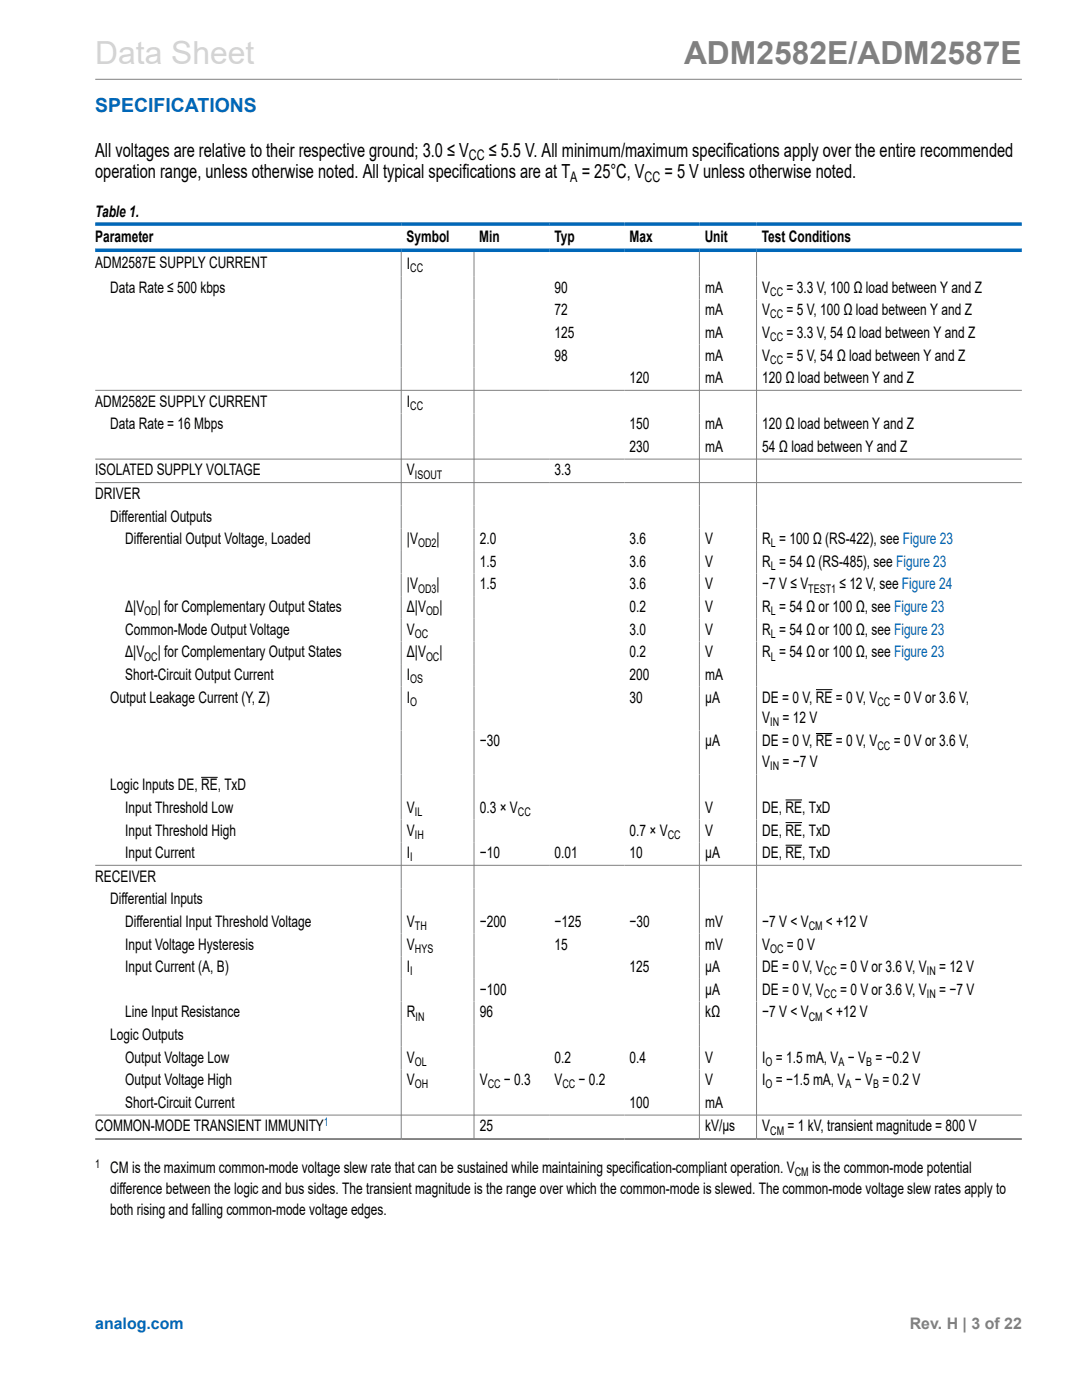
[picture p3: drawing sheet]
<svg xmlns="http://www.w3.org/2000/svg" width="216mm" height="279mm" viewBox="0 0 216 279" stroke-linecap="round" stroke-linejoin="round" font-family="sans-serif">
<defs><g id="words">
<text font-size="6.3" fill="#d3d3d3" x="19" y="12.7">Data Sheet</text>
<text font-size="6.3" fill="#808080" x="136.5" y="12.7">ADM2582E/ADM2587E</text>
<text font-size="3.9" fill="#0067b8" x="19" y="22.3">SPECIFICATIONS</text>
<g font-size="3.9">
<text x="19" y="31.2">All voltages are relative to their respective ground; 3.0 ≤ V</text>
<text x="19" y="35.5">operation range, unless otherwise noted. All typical specifications are at T = 25°C, V</text>
<text x="97.5" y="31.2">≤ 5.5 V. All minimum/maximum specifications apply over the entire recommended</text>
<text x="132.6" y="35.5">= 5 V unless otherwise noted.</text>
</g>
<g font-size="3.2">
<text x="19" y="43.4">Table 1.</text>
<text x="19" y="48.2">Parameter</text>
<text x="19" y="53.5">ADM2587E SUPPLY CURRENT</text>
<text x="81.1" y="48.2">Symbol</text>
<text x="81.2" y="53.7">I</text>
<text x="95.6" y="48.2">Min</text>
<text x="110.6" y="48.2">Typ</text>
<text x="125.6" y="48.2">Max</text>
<text x="140.6" y="48.2">Unit</text>
<text x="152" y="48.2">Test Conditions</text>
<text x="22" y="58.4">Data Rate ≤ 500 kbps</text>
<text x="110.6" y="58.4">90</text>
<text x="140.7" y="58.4">mA</text>
<text x="152.1" y="58.4">V</text>
<text x="156.9" y="58.4">= 3.3 V, 100 Ω load between Y and Z</text>
<text x="110.6" y="62.9">72</text>
<text x="140.7" y="62.9">mA</text>
<text x="152.1" y="62.9">V</text>
<text x="156.9" y="62.9">= 5 V, 100 Ω load between Y and Z</text>
<text x="110.6" y="72">98</text>
<text x="110.6" y="67.4">125</text>
<text x="140.7" y="72">mA</text>
<text x="140.7" y="67.4">mA</text>
<text x="152.1" y="72">V</text>
<text x="152.1" y="67.4">V</text>
<text x="156.9" y="67.4">= 3.3 V, 54 Ω load between Y and Z</text>
<text x="156.9" y="72">= 5 V, 54 Ω load between Y and Z</text>
<text x="125.6" y="76.5">120</text>
<text x="140.7" y="76.5">mA</text>
<text x="152.1" y="76.5">120 Ω load between Y and Z</text>
<text x="19" y="81.2">ADM2582E SUPPLY CURRENT</text>
<text x="81.2" y="81.2">I</text>
<text x="22" y="85.7">Data Rate = 16 Mbps</text>
<text x="125.6" y="85.7">150</text>
<text x="140.7" y="85.7">mA</text>
<text x="152.1" y="85.7">120 Ω load between Y and Z</text>
<text x="19" y="94.9">ISOLATED SUPPLY VOLTAGE</text>
<text x="81.2" y="94.9">V</text>
<text x="110.6" y="94.9">3.3</text>
<text x="125.6" y="90.2">230</text>
<text x="140.7" y="90.2">mA</text>
<text x="152.1" y="90.2">54 Ω load between Y and Z</text>
<text x="19" y="99.6">DRIVER</text>
<text x="22" y="104.1">Differential Outputs</text>
<text x="25" y="108.6">Differential Output Voltage, Loaded</text>
<text x="81.2" y="108.6">|V</text>
<text x="87.1" y="108.6">|</text>
<text x="95.7" y="113.1">1.5</text>
<text x="95.7" y="108.6">2.0</text>
<text x="125.6" y="113.1">3.6</text>
<text x="125.6" y="108.6">3.6</text>
<text x="140.7" y="113.1">V</text>
<text x="140.7" y="108.6">V</text>
<text x="152.1" y="113.1">R = 54 Ω (RS-485), see Figure 23</text>
<text x="152.1" y="108.6">R = 100 Ω (RS-422), see Figure 23</text>
<text x="81.2" y="117.6">|V</text>
<text x="87.1" y="117.6">|</text>
<text x="95.7" y="117.6">1.5</text>
<text x="125.6" y="117.6">3.6</text>
<text x="140.7" y="117.6">V</text>
<text x="152.1" y="117.6">−7 V ≤ V</text>
<text x="167.5" y="117.6">≤ 12 V, see Figure 24</text>
<text x="25" y="122.2">Δ|V</text>
<text x="31.5" y="122.2">| for Complementary Output States</text>
<text x="81.2" y="122.2">Δ|V</text>
<text x="87.7" y="122.2">|</text>
<text x="125.6" y="122.2">0.2</text>
<text x="140.7" y="122.2">V</text>
<text x="152.1" y="122.2">R = 54 Ω or 100 Ω, see Figure 23</text>
<text x="25" y="126.7">Common-Mode Output Voltage</text>
<text x="25" y="131.2">Δ|V</text>
<text x="31.5" y="131.2">| for Complementary Output States</text>
<text x="81.2" y="126.7">V</text>
<text x="81.2" y="131.2">Δ|V</text>
<text x="87.7" y="131.2">|</text>
<text x="125.6" y="131.2">0.2</text>
<text x="125.6" y="126.7">3.0</text>
<text x="140.7" y="131.2">V</text>
<text x="140.7" y="126.7">V</text>
<text x="152.1" y="131.2">R = 54 Ω or 100 Ω, see Figure 23</text>
<text x="152.1" y="126.7">R = 54 Ω or 100 Ω, see Figure 23</text>
<text x="25" y="135.7">Short-Circuit Output Current</text>
<text x="81.2" y="135.7">I</text>
<text x="125.6" y="135.7">200</text>
<text x="140.7" y="135.7">mA</text>
<text x="22" y="140.2">Output Leakage Current (Y, Z)</text>
<text x="81.2" y="140.2">I</text>
<text x="125.6" y="140.2">30</text>
<text x="140.7" y="140.2">µA</text>
<text x="152.1" y="140.2">DE = 0 V, RE = 0 V, V</text>
<text x="178.3" y="140.2">= 0 V or 3.6 V,</text>
<text x="95.7" y="149">−30</text>
<text x="140.7" y="149">µA</text>
<text x="152.1" y="144.2">V</text>
<text x="152.1" y="149">DE = 0 V, RE = 0 V, V</text>
<text x="156.1" y="144.2">= 12 V</text>
<text x="178.3" y="149">= 0 V or 3.6 V,</text>
<text x="152.1" y="153">V</text>
<text x="156.1" y="153">= −7 V</text>
<text x="22" y="157.7">Logic Inputs DE, RE, TxD</text>
<text x="25" y="166.7">Input Threshold High</text>
<text x="25" y="162.2">Input Threshold Low</text>
<text x="81.2" y="166.7">V</text>
<text x="81.2" y="162.2">V</text>
<text x="95.7" y="162.2">0.3 × V</text>
<text x="125.6" y="166.7">0.7 × V</text>
<text x="140.7" y="162.2">V</text>
<text x="140.7" y="166.7">V</text>
<text x="152.1" y="162.2">DE, RE, TxD</text>
<text x="152.1" y="166.7">DE, RE, TxD</text>
<text x="25" y="171.3">Input Current</text>
<text x="81.2" y="171.3">I</text>
<text x="95.7" y="171.3">−10</text>
<text x="110.6" y="171.3">0.01</text>
<text x="125.6" y="171.3">10</text>
<text x="140.7" y="171.3">µA</text>
<text x="152.1" y="171.3">DE, RE, TxD</text>
<text x="19" y="176">RECEIVER</text>
<text x="22" y="180.5">Differential Inputs</text>
<text x="25" y="185">Differential Input Threshold Voltage</text>
<text x="81.2" y="185">V</text>
<text x="95.7" y="185">−200</text>
<text x="110.6" y="185">−125</text>
<text x="125.6" y="185">−30</text>
<text x="140.7" y="185">mV</text>
<text x="152.1" y="185">−7 V &lt; V</text>
<text x="164.8" y="185">&lt; +12 V</text>
<text x="25" y="189.5">Input Voltage Hysteresis</text>
<text x="81.2" y="189.5">V</text>
<text x="110.6" y="189.5">15</text>
<text x="140.7" y="189.5">mV</text>
<text x="152.1" y="189.5">V</text>
<text x="157" y="189.5">= 0 V</text>
<text x="25" y="194">Input Current (A, B)</text>
<text x="81.2" y="194">I</text>
<text x="125.6" y="194">125</text>
<text x="140.7" y="194">µA</text>
<text x="152.1" y="194">DE = 0 V, V</text>
<text x="167.6" y="194">= 0 V or 3.6 V, V</text>
<text x="187.4" y="194">= 12 V</text>
<text x="25" y="203">Line Input Resistance</text>
<text x="81.2" y="203">R</text>
<text x="95.7" y="203">96</text>
<text x="95.7" y="198.5">−100</text>
<text x="140.7" y="203">kΩ</text>
<text x="140.7" y="198.5">µA</text>
<text x="152.1" y="203">−7 V &lt; V</text>
<text x="152.1" y="198.5">DE = 0 V, V</text>
<text x="164.8" y="203">&lt; +12 V</text>
<text x="167.6" y="198.5">= 0 V or 3.6 V, V</text>
<text x="187.4" y="198.5">= −7 V</text>
<text x="22" y="207.6">Logic Outputs</text>
<text x="25" y="212.1">Output Voltage Low</text>
<text x="81.2" y="212.1">V</text>
<text x="110.6" y="212.1">0.2</text>
<text x="125.6" y="212.1">0.4</text>
<text x="140.7" y="212.1">V</text>
<text x="152.1" y="212.1">I = 1.5 mA, V − V = −0.2 V</text>
<text x="25" y="221.1">Short-Circuit Current</text>
<text x="25" y="216.6">Output Voltage High</text>
<text x="81.2" y="216.6">V</text>
<text x="95.7" y="216.6">V</text>
<text x="100.6" y="216.6">− 0.3</text>
<text x="110.6" y="216.6">V</text>
<text x="115.5" y="216.6">− 0.2</text>
<text x="125.6" y="221.1">100</text>
<text x="140.7" y="221.1">mA</text>
<text x="140.7" y="216.6">V</text>
<text x="152.1" y="216.6">I = −1.5 mA, V − V = 0.2 V</text>
<text x="19" y="225.8">COMMON-MODE TRANSIENT IMMUNITY</text>
<text x="95.7" y="225.8">25</text>
<text x="140.7" y="225.8">kV/µs</text>
<text x="152.1" y="225.8">V</text>
<text x="157.1" y="225.8">= 1 kV, transient magnitude = 800 V</text>
<text x="22" y="234.1">CM is the maximum common-mode voltage slew rate that can be sustained while maintaining specification-compliant operation. V</text>
<text x="22" y="238.3">difference between the logic and bus sides. The transient magnitude is the range over which the common-mode is slewed. The common-mode voltage slew rates apply to</text>
<text x="162" y="234.1">is the common-mode potential</text>
<text x="22" y="242.6">both rising and falling common-mode voltage edges.</text>
</g>
<text font-size="3.2" fill="#0067b8" x="19" y="265.3">analog.com</text>
<text font-size="3.2" fill="#808080" x="181.5" y="265.3">Rev. H | 3 of 22</text>
<g font-size="2.9">
<text x="93.6" y="32">CC</text>
<text x="113.8" y="36.2">A</text>
<text x="128.6" y="36.2">CC</text>
</g>
<g font-size="2.4">
<text x="81.9" y="54.3">CC</text>
<text x="153.7" y="59">CC</text>
<text x="153.7" y="63.6">CC</text>
<text x="153.7" y="68.1">CC</text>
<text x="153.7" y="72.6">CC</text>
<text x="81.9" y="81.8">CC</text>
<text x="82.8" y="95.5">ISOUT</text>
<text x="83.4" y="109.2">OD2</text>
<text x="153.8" y="109.2">L</text>
<text x="153.8" y="113.8">L</text>
<text x="83.4" y="118.3">OD3</text>
<text x="161.3" y="118.3">TEST1</text>
<text x="28.8" y="122.8">OD</text>
<text x="85" y="122.8">OD</text>
<text x="153.8" y="122.8">L</text>
<text x="28.8" y="131.8">OC</text>
<text x="82.8" y="127.3">OC</text>
<text x="85" y="131.8">OC</text>
<text x="153.8" y="131.8">L</text>
<text x="153.8" y="127.3">L</text>
<text x="81.9" y="136.3">OS</text>
<text x="81.9" y="140.9">O</text>
<text x="175.1" y="140.9">CC</text>
<text x="153.7" y="144.9">IN</text>
<text x="175.1" y="149.6">CC</text>
<text x="153.7" y="153.6">IN</text>
<text x="82.8" y="162.9">IL</text>
<text x="82.8" y="167.4">IH</text>
<text x="103.3" y="162.9">CC</text>
<text x="133.2" y="167.4">CC</text>
<text x="81.9" y="171.9">I</text>
<text x="82.8" y="185.6">TH</text>
<text x="161.4" y="185.6">CM</text>
<text x="82.8" y="190.1">HYS</text>
<text x="153.7" y="190.1">OC</text>
<text x="81.9" y="194.6">I</text>
<text x="164.4" y="194.6">CC</text>
<text x="185" y="194.6">IN</text>
<text x="82.9" y="203.7">IN</text>
<text x="161.4" y="203.7">CM</text>
<text x="164.4" y="199.2">CC</text>
<text x="185" y="199.2">IN</text>
<text x="82.8" y="212.7">OL</text>
<text x="152.8" y="212.7">O</text>
<text x="167.3" y="212.7">A</text>
<text x="172.8" y="212.7">B</text>
<text x="82.8" y="217.2">OH</text>
<text x="97.3" y="217.2">CC</text>
<text x="112.2" y="217.2">CC</text>
<text x="152.8" y="217.2">O</text>
<text x="168.7" y="217.2">A</text>
<text x="174.2" y="217.2">B</text>
<text x="153.7" y="226.4">CM</text>
<text x="19" y="233">1</text>
<text x="158.6" y="234.7">CM</text>
</g>
<text font-size="2.4" fill="#0067b8" x="64.6" y="224.7">1</text>
</g></defs>
<path d="M19 15.8h184.9M80.1 50.3v177M94.6 50.3v177M139.6 50.3v177M151 50.3v177M19 77.9h184.9M19 91.6h184.9M19 96.3h184.9M19 172.7h184.9M19 222.5h184.9M19 227.2h184.9M19 227.4h184.9" fill="none" stroke="#808080" stroke-width=".2"/>
<path d="M162.8 137.6h3.3M40.1 155.1h3.3M156.7 159.6h3.3M162.8 146.4h3.3M156.7 164.2h3.3M156.7 168.7h3.3" fill="none" stroke="#000" stroke-width=".2"/>
<path d="M19 44.7h184.9M19 49.9h184.9" fill="none" stroke="#0067b8" stroke-width=".71"/>
<use href="#words"/>
</svg>
